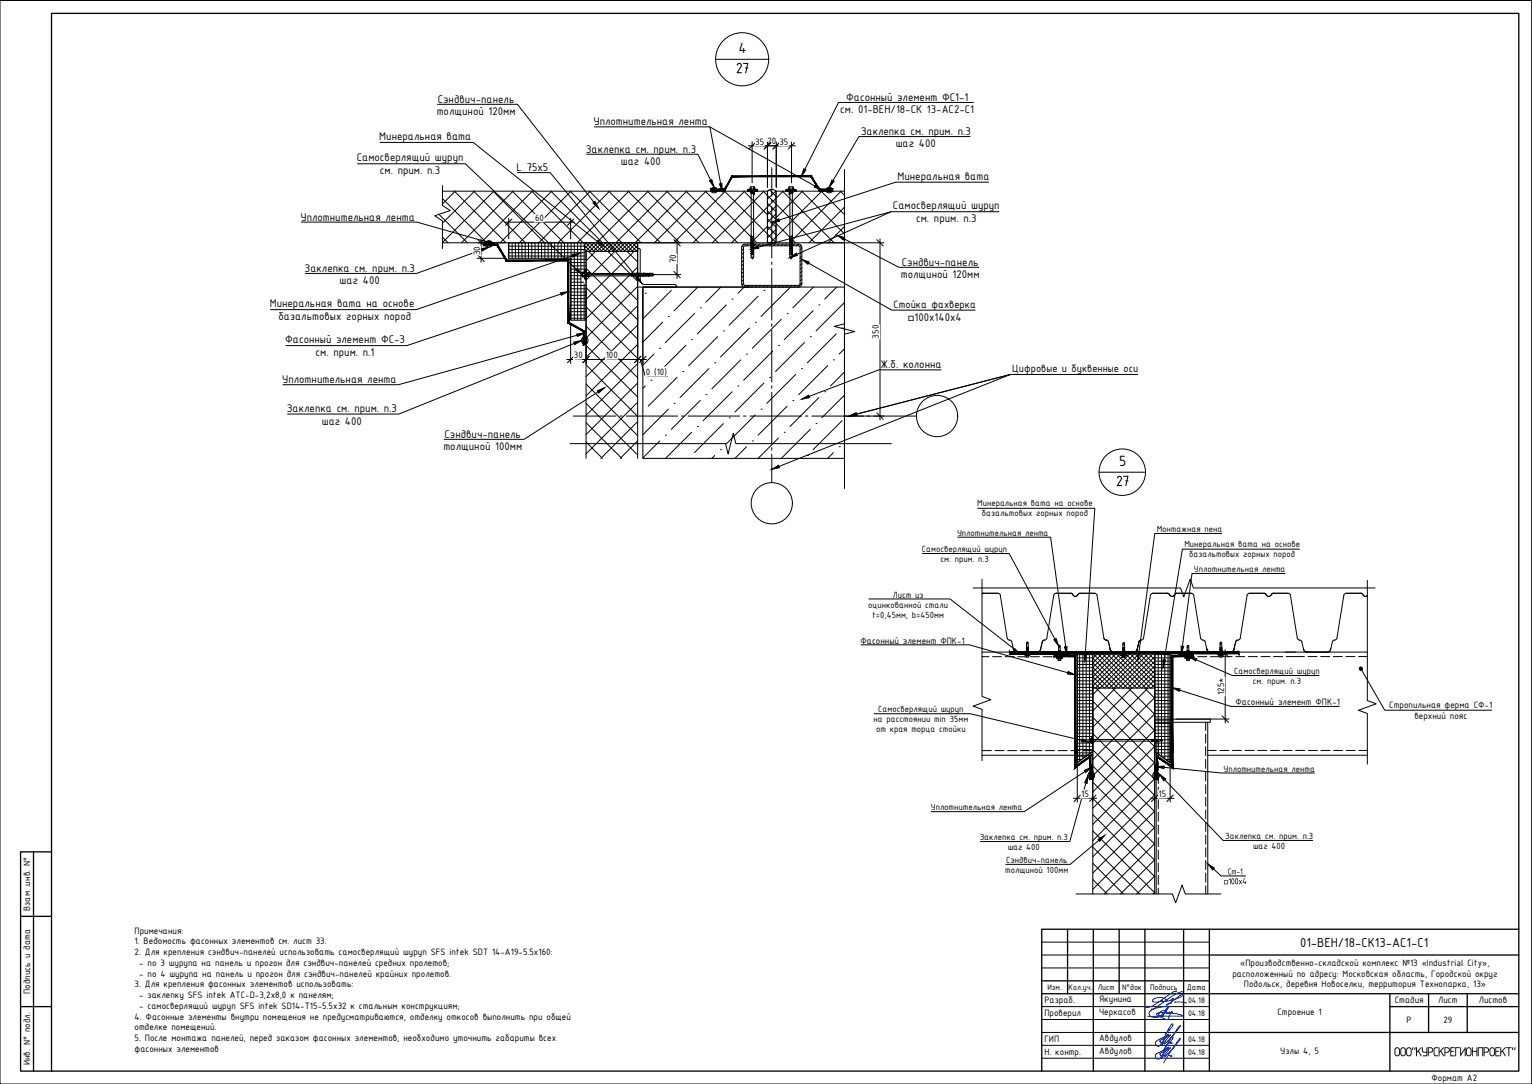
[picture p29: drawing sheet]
<svg xmlns="http://www.w3.org/2000/svg" width="594mm" height="420mm" viewBox="0 0 594 420" stroke-linecap="round" stroke-linejoin="round" font-family="sans-serif">
<defs><g id="words">
<g font-size="6.2">
<text x="286.4" y="20.7">4</text>
<text x="285.3" y="28.4">27</text>
<text x="434" y="180.7">5</text>
<text x="432.7" y="188.4">27</text>
</g>
<g font-size="5.4">
<text x="504.1" y="366.9">01-ВЕН/18-СК13-АС1-С1</text>
<text x="540.4" y="409.4">ООО&quot;КУРСКРЕГИОНПРОЕКТ&quot;</text>
</g>
<g font-size="4.7">
<text x="169.8" y="39.8">Сэндвич-панель</text>
<text x="328.1" y="39.1">Фасонный элемент ФС1-1</text>
<text x="169.3" y="44.6">толщиной 120мм</text>
<text x="325.9" y="43.9">см. 01-ВЕН/18-СК 13-АС2-С1</text>
<text x="230.1" y="48.6">Уплотнительная лента</text>
<text x="333.8" y="52.3">Заклепка см. прим. п.3</text>
<text x="147.1" y="54.3">Минеральная вата</text>
<text x="227.2" y="59.2">Заклепка см. прим. п.3</text>
<text x="347.3" y="57.1">шаг 400</text>
<text x="138.3" y="62.6">Самосверлящий шуруп</text>
<text x="240.7" y="64">шаг 400</text>
<text x="147.3" y="67.4">см. прим. п.3</text>
<text x="200.3" y="66.3">L 75х5</text>
<text x="348" y="69.7">Минеральная вата</text>
<text x="346.3" y="81.2">Самосверлящий шуруп</text>
<text x="116.5" y="85.5">Уплотнительная лента</text>
<text x="355.3" y="86">см. прим. п.3</text>
<text x="118.1" y="105.4">Заклепка см. прим. п.3</text>
<text x="349.3" y="107.8">толщиной 120мм</text>
<text x="349.7" y="103">Сэндвич-панель</text>
<text x="131.7" y="110.2">шаг 400</text>
<text x="104.6" y="119.1">Минеральная вата на основе</text>
<text x="108" y="123.9">базальтовых горных пород</text>
<text x="110.6" y="133.1">Фасонный элемент ФС-3</text>
<text x="122.4" y="137.9">см. прим. п.1</text>
<text x="341.5" y="142.8">Ж.б. колонна</text>
<text x="109.4" y="148.5">Уплотнительная лента</text>
<text x="111.2" y="159.9">Заклепка см. прим. п.3</text>
<text x="124.8" y="164.7">шаг 400</text>
<text x="172.4" y="169.7">Сэндвич-панель</text>
<text x="171.9" y="174.5">толщиной 100мм</text>
</g>
<g font-size="4.5">
<text x="346.5" y="119.5">Стойка фахверка</text>
<text x="352.1" y="124.4">□100х140х4</text>
<text x="392.6" y="144.1">Цифровые и буквенные оси</text>
</g>
<g font-size="3.9">
<text x="292.9" y="56.1">35</text>
<text x="297.6" y="55.8">20</text>
<text x="302.2" y="56.1">35</text>
<text x="207.5" y="85.7">60</text>
<text x="186.1" y="98.9" transform="rotate(-90 186.1 98.9)">30</text>
<text x="262.1" y="102" transform="rotate(-90 262.1 102)">70</text>
<text x="340.8" y="131.2" transform="rotate(-90 340.8 131.2)">350</text>
<text x="222.5" y="138.9">30</text>
<text x="234.9" y="138.9">100</text>
<text x="250.4" y="145.2">0 (10)</text>
<text x="333.7" y="249.4">Фасонный элемент ФПК-1</text>
<text x="474.7" y="269.4" transform="rotate(-90 474.7 269.4)">125*</text>
<text x="479.1" y="273.3">Фасонный элемент ФПК-1</text>
<text x="538.7" y="274.5">Стропильная ферма СФ-1</text>
<text x="548.5" y="278.7">верхний пояс</text>
<text x="419.2" y="309">15</text>
<text x="449.2" y="309">15</text>
<text x="11.7" y="353.1" transform="rotate(-90 11.7 353.1)">Взам .инв. N°</text>
<text x="52.2" y="361.9">Примечания:</text>
<text x="52.2" y="366.1">1. Ведомость фасонных элементов см. лист 33.</text>
<text x="52.2" y="370.2">2. Для крепления сэндвич-панелей использовать самосверлящий шуруп SFS intek SDT 14-A19-5.5x160:</text>
<text x="54" y="374.4">- по 3 шурупа на панель и прогон для сэндвич-панелей средних пролетов;</text>
<text x="480.9" y="374.4">«Производственно-складской комплекс №13 «Industrial City»,</text>
<text x="52.2" y="382.7">3. Для крепления фасонных элементов использовать:</text>
<text x="54" y="378.6">- по 4 шурупа на панель и прогон для сэндвич-панелей крайних пролетов.</text>
<text x="477.9" y="378.5">расположенный по адресу: Московская область, Городской округ</text>
<text x="482.4" y="382.7">Подольск, деревня Новоселки, территория Технопарка, 13»</text>
<text x="11.7" y="385.2" transform="rotate(-90 11.7 385.2)">Подпись и дата</text>
<text x="54" y="386.9">- заклепку SFS intek ATC-D-3,2x8,0 к панелям;</text>
<text x="405" y="388.9">Разраб.</text>
<text x="426.2" y="388.5">Якунина</text>
<text x="540.9" y="388.9">Стадия</text>
<text x="557.7" y="388.9">Лист</text>
<text x="573.5" y="388.9">Листов</text>
<text x="52.2" y="395.2">4. Фасонные элементы внутри помещения не предусматриваются, отделку откосов выполнить при общей</text>
<text x="54" y="391.1">- самосверлящий шуруп SFS intek SD14-T15-5.5x32 к стальным конструкциям;</text>
<text x="405" y="393.9">Проверил</text>
<text x="426.2" y="393.6">Черкасов</text>
<text x="495.3" y="393.6">Строение 1</text>
<text x="52.2" y="399.4">отделке помещений.</text>
<text x="545.5" y="396.4">Р</text>
<text x="559.7" y="396.6">29</text>
<text x="52.2" y="403.6">5. После монтажа панелей, перед заказом фасонных элементов, необходимо уточнить габариты всех</text>
<text x="52.2" y="407.7">фасонных элементов</text>
<text x="405" y="403.9">ГИП</text>
<text x="426.2" y="403.5">Авдулов</text>
<text x="11.7" y="412.9" transform="rotate(-90 11.7 412.9)">Инв. N° подл.</text>
<text x="405" y="408.9">Н. контр.</text>
<text x="426.2" y="408.5">Авдулов</text>
<text x="496.5" y="408.7">Узлы 4, 5</text>
<text x="555.1" y="418.9">Формат А2</text>
</g>
<g font-size="3.7">
<text x="378.9" y="196.3">Минеральная вата на основе</text>
<text x="380.8" y="200.1">базальтовых горных пород</text>
<text x="371.1" y="207.8">Уплотнительная лента</text>
<text x="448.6" y="206.3">Монтажная пена</text>
<text x="357.5" y="213.8">Самосверлящий шуруп</text>
<text x="459.3" y="212.1">Минеральная вата на основе</text>
<text x="461.1" y="216">базальтовых горных пород</text>
<text x="364.7" y="217.7">см. прим. п.3</text>
<text x="463" y="221.8">Уплотнительная лента</text>
<text x="346.2" y="231.7">Лист из</text>
<text x="336.7" y="235.7">оцинкованной стали</text>
<text x="338.2" y="239.7">t=0,45мм, b=450мм</text>
<text x="478.6" y="261.1">Самосверлящий шуруп</text>
<text x="485.8" y="265">см. прим. п.3</text>
<text x="340.6" y="275.9">Самосверлящий шуруп</text>
<text x="338.8" y="279.8">на расстоянии min 35мм</text>
<text x="339.7" y="283.6">от края торца стойки</text>
<text x="474.4" y="299.1">Уплотнительная лента</text>
<text x="360.9" y="314.1">Уплотнительная лента</text>
<text x="379.9" y="325.7">Заклепка см. прим. п.3</text>
<text x="390.8" y="329.5">шаг 400</text>
<text x="475.1" y="325.3">Заклепка см. прим. п.3</text>
<text x="485.9" y="329.1">шаг 400</text>
<text x="390.1" y="334.5">Сэндвич-панель</text>
<text x="389.8" y="338.4">толщиной 100мм</text>
</g>
<g font-size="3.6">
<text x="476" y="338.9">Ст-1</text>
<text x="474.4" y="342.8">□100х4</text>
</g>
<g font-size="3.4">
<text x="406.2" y="383.8">Изм.</text>
<text x="414.4" y="383.8">Кол.уч.</text>
<text x="425.7" y="383.8">Лист</text>
<text x="435.1" y="383.8">N°док</text>
<text x="446" y="383.8">Подпись</text>
<text x="460.2" y="383.8">Дата</text>
<text x="460.7" y="388.9">04.18</text>
<text x="460.7" y="393.9">04.18</text>
<text x="460.7" y="403.9">04.18</text>
<text x="460.7" y="408.9">04.18</text>
</g>
</g></defs>
<!-- layer: 0 -->
<g fill="none" stroke="#000" stroke-width=".51">
<path d="M20 5.2h569v410h-569zM13 330.2v85M20 330.2h-12v85h12M8 355.2h12M414 360.2v25M424 360.2v55M434 360.2v25M444 360.2v55M459 360.2v55M469 360.2v55M469 370.2h120M589 360.2h-185v55"/>
<path d="M8 390.2h12M404 380.2h65M404 385.2h185M539 385.2v30M539 390.2h50M554 385.2v15M569 385.2v15M469 400.2h120"/>
</g>
<g fill="none" stroke="#000" stroke-width=".39">
<path d="M0 .2h594v420h-594zM292.9 55.3l-2.5 2.5M298.9 55.3l-2.5 2.5M302.3 55.3l-2.6 2.5M308.2 55.3l-2.5 2.5M275.9 73a1.41 1.41 0 0 1 2 0zM275.9 74.3h2a1.41 1.41 0 0 1-2 0zM276.4 73v1.3M277.5 73v1.3M289.9 74h1.4v-.3v.3h-1.4l1.4-.3zM289.9 73.7v.3l1.4-.3h-1.4h1.4l-1.4 .3zM290.9 73.3h1.8"/>
<path d="M290.9 73.3h-.7v.4h3.1v-.4h-.6M290.9 73.3l.1-.9h1.6l.1 .9M291 74.7l1.5 .5zM291 74.7l1.5 .5M291.1 74.4l1.4 .5M291.1 74l1.4 .6M291.1 74l1.4 .6zM291.3 74h-1.4v-.3h3.9v.3h-1.6M291.3 72.4v.9M291.3 73.7v24.5M291.8 74.6l-.7-.2 1.4 .5-.1-.1M292.2 72.4v.9"/>
<path d="M292.2 73.7v.3h1.6l-1.5-.3 1.5 .3h-1.6zM292.2 73.7l1.6 .3-1.6-.3h1.2l.4 .3-.4-.3zM292.2 73.7v25M293.3 73.7l.5 .3v-.3v.3l-.5-.3h.5zM297.6 74.1l.9-.5 1-.2 1.4 .7v20h-3.3v-20v20h3.3M304.8 74l1.5-.3-1.5 .3h1.5v-.3v.3zM304.8 74l.4-.3h1.1l-1.5 .3 1.5-.3h-1.1zM304.8 73.7h.4l-.4 .3v-.3v.3l.4-.3zM305.9 73.3h1.8M305.9 73.3h-.7v.4h3.1v-.4h-.6M305.9 73.3l.1-.9h1.5l.2 .9M306 75.2l1.5-.5z"/>
<path d="M306 74.6l1.5-.6zM306.3 74h-1.5v-.3h3.9v.3h-1.4M306.3 72.4v.9M306.3 73.7v25M306.7 74.6l.8-.2-1.5 .5 .1-.1M307.3 72.4v.9M307.3 73.7l1.4 .3h-1.4v-.3v.3h1.4zM307.3 73.7h1.4h-1.4l1.4 .3v-.3v.3zM307.3 73.7v24.5M307.5 74.4l-1.5 .5M307.5 74l-1.5 .6M307.5 74.7l-1.5 .5"/>
<path d="M320.5 73a1.41 1.41 0 0 1 2.1 0zM320.5 74.3h2.1a1.41 1.41 0 0 1-2.1 0zM321 73v1.3M322.1 73v1.3M185.3 98.9l2.5 2.5M185.3 92.9l2.5 2.5M188.4 95.3h2.4a1.64 1.64 0 0 1-2.4 0zM188.4 93.8a1.64 1.64 0 0 1 2.4 0zM188.9 93.8v1.5M190.2 93.8v1.5M197.2 94.1v6h24.1v24h6v-26M198.5 84.9l-2.5 2.5"/>
<path d="M222.5 84.9l-2.5 2.5M247.3 94.1v3.4h-20h20v-3.4h-20l-.6 .9-.1 1 .7 1.4M261.3 92.9l2.5 2.5M291.2 94.5l1.1 .4-1-.3M291.2 91.5l1.1 .4M291.2 91.5l1.1 .4zM291.2 93l1.1 .4M291.2 93.7l1.1 .5M291.2 93.7l1.1 .5zM291.2 92.2l1.1 .4M291.2 95.2l1.1 .5zM291.2 95.2l1.1 .5"/>
<path d="M291.2 96l1.1 .4M291.2 96.7l1.1 .4zM291.2 96.7l1.1 .4M291.2 97.5l1.1 .4M291.2 97.5l1.1 .4zM291.2 98.2l1.1 .5M291.3 94.6h.1M291.3 92.2h.1M291.2 98.2l.1 .1M291.2 98.2h.1M291.3 98.3v1.5l.5 .5 .5-.5-.1-1.1M291.3 93l.9 .3"/>
<path d="M291.3 93l.5 .1zM291.3 94.5l.5 .1zM291.3 96l.9 .4M291.3 96l.5 .1zM291.3 98.3l.9 .4M291.3 98.2l.9 .5M291.3 92.2l1 .4zM291.3 98.3l.5 1.9M291.8 93.1l.4 .2zM291.8 94.6l.4 .2zM291.8 96.1l.4 .2zM292.2 94.8h.1"/>
<path d="M292.3 96.4h.1M306.2 95.6l1.1-.4zM306.2 97.1l1.1-.4zM306.2 97.9l1.1-.4zM306.3 91.8l1-.3zM306.3 94.1l1-.4zM306.3 92.6l.9-.4zM306.3 94.8h.1M306.2 96.4h.1M306.3 93.3l.4-.2zM306.3 96.3l.4-.2zM306.3 94.8l.4-.2z"/>
<path d="M306.7 93.1l.6-.1zM306.7 94.6l.6-.1zM306.7 96.1l.6-.1zM307.2 98.3l-.5 1.9M307.3 93l-1 .3M307.3 96l-1 .4M307.3 98.3l-1 .4M307.3 98.2l-1 .5M307.3 94.6h.1M307.3 92.2h.1M307.3 98.2h.1M307.3 98.3v1.5l-.5 .5-.5-.5v-1.1"/>
<path d="M307.3 94.5l-1.1 .4 1.1-.3M307.3 91.5l-1.1 .4M307.3 93l-1.1 .4M307.3 93.7l-1.1 .5M307.3 92.2l-1.1 .4M307.3 95.2l-1.1 .5M307.3 96l-1.1 .4M307.3 96.7l-1.1 .4M307.3 97.5l-1.1 .4M307.3 98.2l-1.1 .5M307.3 98.2v.1M340 92.9l2.5 2.5"/>
<path d="M225.7 106h.9M225.7 106.9h.9M226.6 105.5v1.8M226.6 105.5l.1-.6h.3v3.1h-.3l-.1-.7M226.6 105.5l-.9 .2v1.5l.9 .1M227 106.9l.3 1.5v-1.5h-.3h.3v1.5zM227 106.9v1.5v-1.5l.3 1.5h-.3h.3zM227 104.5v.4l.3-.4h-.3h.3l-.3 .4zM227 106h25M227 106.9h24.5M227.3 106v-1.5h-.3v3.9h.3v-1.5M227.3 104.5l-.3 1.5 .3-1.5v1.5h-.3h.3z"/>
<path d="M227.3 104.5l-.3 .4v1.1l.3-1.5-.3 1.5v-1.1zM227.8 105.8l-.5 1.4zM227.9 105.7l-.6 1.5M228.1 105.8l.1-.1-.5 1.5 .2-.8M228.2 105.7l-.5 1.5M228.4 105.8l.2-.1-.6 1.5zM228.6 105.7l-.6 1.5M245.1 106l-.3 1zM245.2 105.9l-.4 1.1M245.9 106l-.3 1zM246 105.9l-.4 1.1M246.4 106.4l-.1 .5z"/>
<path d="M246.6 106l-.2 .4zM246.6 106l-.3 .9M246.7 105.9l-.4 1.1M247.4 106l-.4 1zM247.5 105.9l-.5 1.1M247.9 106.9h.1M247.9 106.9l.3-1-.4 1.1M247.9 106.4l-.1 .5zM248.1 106l-.2 .4zM248.1 106h.1M249 105.9l-.5 1.1zM249 105.9l-.5 1.1"/>
<path d="M249.4 106.5l-.1 .4zM249.6 106l-.1 .4zM249.7 105.9h.1M249.7 105.9l-.4 1.1M249.7 106l-.4 .9M250.4 106l-.4 1zM250.4 105.9l-.4 1.1M251.1 106l-.3 1zM251.2 105.9l-.4 1.1M251.5 106.9v.1M251.7 106.9l-.2 .1M252 105.9l-.5 1.1"/>
<path d="M252 106l-.3 .9M252 106l1.1-.1 .5 .5-.5 .6h-1.5M252 106l-.5 .9M253.6 106.4l-1.9 .5M261.3 105.2l2.5 2.5M222.5 138.1l-2.5 2.5M226 132.6h1.5M226 131.3h1.5M226 130.8v2.4a1.64 1.64 0 0 1 0-2.4zM227.5 130.8a1.64 1.64 0 0 1 0 2.4zM228.5 138.1l-2.5 2.5M248.5 138.1l-2.5 2.5"/>
<path d="M250.5 138.1l-2.5 2.5M340 160l2.5 2.5M380.8 230.1l6.1-.1 .9 .4 2.8 17M415.8 230.3l.4 .5M415.9 230.3l-.7-.4-5.6 .1-.9 .4-2.8 17M416.2 230.8l.8 .4 .8-.4M418.1 230.3l-.3 .5M418.2 230.3l.6-.4 5.6 .1 .9 .4 2.8 17M484.6 230h5.6M484.6 229.9l-.7 .3-.3 .5-2.7 16.7M490.2 229.9l.5 .2a1.36 1.36 0 0 0 1.3 1.1 1.36 1.36 0 0 0 1.3-1.1l6.1-.1 .9 .4 2.8 17M530.2 230.9a1.26 1.26 0 0 1-2-.8l-6.1-.1-.9 .4-2.8 17"/>
<path d="M390.6 247.3l.3 .6 .7 .2M391.6 248.1l.7 .6 .7 3.2M392.9 251.4l.1 .5M393.1 251.9l.7 .8 4.5 .1h4l.8-.3 .4-.6M398.1 253.1l.6-.1v.3h-.6zM403.6 251.4l-.1 .5M404.9 248.1l-.7 .6-.7 3.2M406 247.3l-.3 .6-.8 .2M410.5 254.4l.6-.1v.3h-.6zM411.9 253.4h2.4v.6h-2.4zM417.7 252.8v42.8l6.1-4.3v-25.4M417.7 253.3h6.1v38l-6.1 4.3z"/>
<path d="M428.1 247.3l.3 .6 .7 .2M429.1 248.1l.7 .6 .8 3.2M430.4 251.4l.2 .5M430.6 251.9l.4 .6 .7 .2M431.7 252.8h.1M431.7 252.8h8.1M435.4 253.3l.7-.1v.4h-.7zM441 251.9l-.5 .6-.7 .2M441.1 251.4l-.2 .5M442.4 248.1l-.7 .6-.8 3.2M442.6 248.1h-.2M443.4 247.4l2.8-17 .9-.4 6.1 .1a1.36 1.36 0 0 0 1.3 1.1 1.36 1.36 0 0 0 1.3-1.1l6.1-.1 .9 .4 2.8 17"/>
<path d="M443.5 247.3l-.9 .8M447.8 253.3h5.9v42.3l-5.9-4.3zM447.8 252.8v13.9M453.7 252.8v42.8l-5.9-4.3v-25.4M457.2 253.4h2.4v.7h-2.4zM460.4 254.4l.6-.1v.3h-.6zM465.6 247.3l.3 .6 .7 .2M466.7 248.1l.6 .6M467.3 248.8l.7 3.1M467.9 251.4l.1 .5M468.1 251.9l.7 .8 4.4 .1h4.1l.7-.3 .5-.6M473.1 253.1l.7-.1v.3h-.7z"/>
<path d="M473.9 252.1l2.5 2.5M478.6 251.4l-.1 .5M479.9 248.1l-.7 .6-.7 3.2M480.9 247.3l-.3 .6-.7 .2M503.1 247.3l.3 .6 .7 .2M504.1 248.1l.7 .6 .7 3.2M505.4 251.4l.1 .5M505.6 251.9l.4 .6 .7 .2 8.1 .1M515.9 251.9l-.4 .6-.7 .2M516.1 251.4l-.1 .5M517.4 248.1l-.7 .6-.7 3.2M518.5 247.3l-.3 .6-.8 .2"/>
<path d="M473.9 277.5l2.5 2.5M422.4 300h1.5M422.4 299.4v2.4a1.64 1.64 0 0 1 0-2.4zM423 296.4h.7v2.5h-.7zM423.8 286.6h22.7l.1 .7h-22.8zM424 299.4a1.64 1.64 0 0 1 0 2.4zM447.5 299.4v2.4a1.64 1.64 0 0 1 0-2.4zM447.8 296.5h.6v2.4h-.6zM449.1 299.4a1.64 1.64 0 0 1 0 2.4zM419 308.2l-2.5 2.5M422.4 301.2h1.5M425 308.2l-2.5 2.5"/>
<path d="M447.5 301.3h1.6M447.5 300h1.6M449 308.2l-2.5 2.5M455 308.2l-2.5 2.5M404 365.2h65M404 370.2h65M404 375.2h65M404 395.2h65M404 390.2h65M404 400.2h65M404 405.2h65M404 410.2h65"/>
</g>
<g fill="none" stroke="#041e9f" stroke-width=".39">
<path d="M452.6 387.6l-1.5 .7-.6-.2 .3-.4-.5 .4-1.7 .3h-1.2l-.5-.4 .7-.9 1.7-.4 2.2 .3 .5 .3 .3 .7 1-.1 1.7-.8h-.3l-.5 .5 .8-.1 2.3-.8 1.2-.7 .4-.6-1.1 .3-5.4 3.9a1.64 1.64 0 0 1 1.9-.8M452.8 390.4l-2.4 3.1-1.1 .7-1.3 .2-1.4-.3-.7-.4-.3-.9 .7-1.2 1.9-.8 2.9-.6 2.1 .2-2.5 3.4-1-.1-.3-.7a2.48 2.48 0 0 1 2.7-1.2v.4a.75 .75 0 0 0 .7 .6 .75 .75 0 0 0 .7-.6l.3 .5h.6l.2-.3-.1-.4-1.8 3.3-3.5-1.5-.7-.5 .1-.4a4.8 4.8 0 0 1 3.4-.4l4.6 .5 2.2 .8-13.7 .2M455.7 388.4l-.2 .1 2.6-.1 2.1 .3M455.9 384.5l.3-.3-1.7 .5-7.7 5.3-1.7 .5-.9-.1-.4-.4 .5 .2M458.6 384.5l-1.3 .1-1.6 .8-8.3 5.6-.7 .1M451.8 405.8l2.8-2.9 .3-1-.8 .3-.9 1.6-2.7 5.6-.8 1h-1.1l-.5-.8 .2-1 4.9-2.8-1.1 1.3-1.5 3-.9-1.7 4.2-2.3-1.7 2-.8 1.4 .5-.1 3-3 2.8-3.9-.8 .7-2.1 3-3.6 5.8M451.8 400.9l2.8-3 .2-1-.7 .3-.9 1.6-2.8 5.7-.8 .9h-1l-.5-.8 .2-1 5-2.8-1.4 1.6-1.3 2.8-.9-1.7 4.2-2.4-1.9 2.2-.6 1.1 .1 .2 .3-.1 3.1-3.1 2.8-3.8-.8 .6-2.1 3-3.6 5.8"/>
<circle cx="454" cy="409.2" r=".05"/>
<circle cx="454" cy="404.2" r=".05"/>
</g>
<!-- layer: NADPISI -->
<g fill="none" stroke="#000" stroke-width=".39">
<path d="M277.5 23h20.6M377.5 39.7h-52.3l-13.1 26M147.4 55.2h36.1l48.1 38.4M169.6 40.4h31l29.7 38M227.5 59.8h43.1l5 10.1M230.5 49.2h44.8l40.7 22.9M275.3 49.2l4.2 22M376.2 52.9h-43.1l-10.1 17.1M138.6 63.5h41.8l43.1 40.9M200.6 66.9h12.7l33.6 40.5M383.4 70.6h-36.1l-45.2 14.7M116.8 86.1h44.8l27.6 7.8"/>
<path d="M186.7 96.9l-25.1 9.1h-43.2M222 99.2l-60.6 20.8h-56.5M327.3 92.6l21.3 11h31M345.6 82.1l-36.6 16.5M387.3 82.1h-41.7l-51.5 13.7M217.5 114l-59.7 20h-46.9M313.5 102l32.3 18.2h32.4M222.7 133.1l-68 27.4h-43.2M223.8 129.9l-69.3 19.2h-44.8M231.9 151.9l-28.7 18.4h-31M364.9 143.4h-24.1l-27.1 10.2M391.9 145.1l-59.8 15.4"/>
<path d="M441.2 145.1h-49.3l-89.9 35.7M379.1 197h45.4l-3.6 56.2M426.2 183h18M357.7 214.5h33.7l17.7 33.2M371.3 208.2h36.1l5.9 42.5M473.8 206.8h-26l-6.1 45.9M503.9 212.9h-45.4l-7 42.9M498.3 222.3h-36.1l-3.7 28.2M333.9 249.9h42l38.1 10.9M463.8 255.7l14.1 6.1h33.6M527.9 259.6l9.1 15.7h41.5M339 276.6h37.2l43.3 10.4"/>
<path d="M457.4 267.5l19.9 6.3h42M420.8 299l-23.6 15.6h-36.1M451.4 297.4l22.3 2.2h36M421.1 303.5l-6.3 22.7h-34.7M451.7 302.3l22.6 23.5h34.7M426.1 325.7l-11.1 9.3h-25M470.6 336.8l2.9 2.7h9.6"/>
<circle cx="287.8" cy="23" r="10.3"/>
<circle cx="435.2" cy="183" r="9"/>
</g>
<!-- layer: METAL -->
<g fill="none" stroke="#000" stroke-width=".39">
<path d="M287.6 99.8h.7M287.9 95.2l1-.6h20.7l.8 .3 .5 1v14l-.2 .8-1.1 .6h-20.7l-.7-.3-.6-1.1v-14zM288.3 99.4l-.7 .7M288.3 97.9l-.7 .7M288.3 96.4l-.7 .7M288.5 94.7l-.8 .8M290.1 94.6l-.7 .7M291.6 94.6l-.7 .7M293.1 94.6l-.7 .7M294.6 94.6l-.7 .7M296.1 94.6l-.7 .7M297.6 94.6l-.7 .7"/>
<path d="M299.1 94.6l-.7 .7M300.6 94.6l-.7 .7M302.1 94.6l-.7 .7M303.6 94.6l-.7 .7M305.1 94.6l-.7 .7M306.6 94.6l-.7 .7M308.1 94.6l-.7 .7M309.6 94.6l-.7 .7M310.3 95.9v14M310.3 95.9l-.2-.4-.5-.2h-20.9l-.4 .6v14M310.6 95.1l-.5 .4M310.9 99.2l-.6 .7"/>
<path d="M310.9 97.7l-.6 .7M310.9 96.2l-.6 .7M288.3 109.9l.6 .7h20.7l.5-.2 .2-.5M288.3 109.9l-.6 .6M288.3 108.4l-.7 .7M288.3 106.9l-.7 .7M288.3 105.4l-.7 .7M288.3 103.9l-.7 .7M288.3 102.4l-.7 .7M288.3 100.9l-.7 .7M289.1 110.6l-.6 .6M290.6 110.6l-.7 .7"/>
<path d="M292.1 110.6l-.7 .7M293.6 110.6l-.7 .7M295.1 110.6l-.7 .7M296.5 110.6l-.6 .7M298 110.6l-.6 .7M299.6 110.6l-.7 .7M301 110.6l-.6 .7M302.5 110.6l-.6 .7M304 110.6l-.6 .7M305.5 110.6l-.6 .7M307 110.6l-.6 .7M308.5 110.6l-.7 .7"/>
<path d="M310.9 109.7l-1.5 1.6M310.9 108.2l-.6 .7M310.9 106.7l-.6 .7M310.9 105.2l-.6 .7M310.9 103.7l-.6 .7M310.9 102.2l-.6 .7M310.9 100.7l-.6 .7"/>
</g>
<!-- layer: PANEL -->
<path d="M171.6 74.1h126v20h-126M327.5 74.1h-26.6v20h26.6M227.3 177.7v-80.2h20v80.2" fill="none" stroke="#000" stroke-width=".39"/>
<!-- layer: SHTRIX -->
<g fill="none" stroke="#000" stroke-width=".39">
<path d="M171.6 76.9l17.1 17.2M176.2 74.1l20 20M176.5 74.1l-4.9 5M183.7 74.1l20 20v6M184 74.1l-12.4 12.4M191.2 74.1l20 20M191.5 74.1l-19.9 19.9M198.7 74.1l20 20M199 74.1l-20 20M206.2 74.1l19.9 20M206.4 74.1l-20 20M213.6 74.1l20 20"/>
<path d="M213.9 74.1l-20 20M221.1 74.1l20 20M221.4 74.1l-20 20M228.6 74.1l20 20M228.9 74.1l-20 20M236.1 74.1l20 20M236.4 74.1l-20 20v6M243.6 74.1l20 20M243.9 74.1l-20 20M251.1 74.1l20 20M251.4 74.1l-20 20M258.5 74.1l20 20"/>
<path d="M258.8 74.1l-20 20M266 74.1l20 20M266.3 74.1l-20 20M273.5 74.1l20 20M273.8 74.1l-20 20M279 73.6h2.1v.5h-2.1zM279.1 73.6l-.1 .1M279.2 73.6l.5 .5 .5-.5M279.4 73.6l-.4 .4M279.5 73.6l.6 .5 .5-.5M279.8 73.6l-.5 .5-.3-.3M279.9 73.6l.6 .5 .5-.5"/>
<path d="M280.3 73.6l.5 .5 .3-.2M280.7 73.6l.4 .4M281 74.1l20 20M281.3 74.1l-20 20M288.5 74.1l9.1 9.1 3.3-3.3M288.8 74.1l-20 20M296 74.1l20 20M296.2 74.1l-20 20M297.6 78.7l3.3 3.4M298.1 73.7l-.5 .6M298.4 73.6l2.5 2.5M300.8 74l-3.2 3.3"/>
<path d="M303.4 74.1l20 20M303.7 74.1l-20 20M310.9 74.1l16.6 16.6M311.2 74.1l-10.3 10.3M317.6 73.6h2.1v.5h-2.1zM317.7 73.6l-.1 .1M317.8 73.6l.5 .5M318.1 73.6l-.5 .5M318.2 73.6l.5 .5 .6-.5M318.4 74.1l9.1 9.1M318.5 73.6l-.5 .5-.4-.3M318.6 73.6l.5 .5 .5-.5"/>
<path d="M318.7 74.1l-20 20M318.9 73.6l-.5 .5M319 73.6l.5 .5 .2-.1M319.4 73.6l.3 .3M325.9 74.1l1.6 1.6M326.2 74.1l-20 20M170.2 83.1l11.1 11M171.6 91.9l2.2 2.2M197.2 94.1l30 .1 3.3 3.3M197.2 95.4h29.3M197.2 96.7h29.3M197.2 98h29.9"/>
<path d="M197.2 99.2h30.1M197.3 94.1v6M198.6 94.1v6M199.9 94.1v6M201.1 94.1v6M202.4 94.1v6M204.9 94.1v6M206.2 94.1v6M207.5 94.1v6M208.7 94.1v6M210 94.1v6M211.3 94.1v6"/>
<path d="M212.6 94.1v6M213.8 94.1v6M215.1 94.1v6M217.6 94.1v6M218.9 94.1v6M220.2 94.1v6M221.4 94.1v30M222.7 94.1v30M224 94.1v30M225.3 94.1v30M226.5 94.1v1.4M226.5 96.8v9.4"/>
<path d="M226.7 95.1l2.3 2.4M226.8 96.8l.7 .7M227.4 94.1l-.5 .5M228.2 97.5l19.1 19M228.6 94.1l3.4 3.4M228.9 94.1l-2.2 2.2M230.1 94.1l3.4 3.4M230.4 94.1l-3.2 3.2M230.9 97.5l-3.6 3.6M231.6 94.1l3.4 3.4M231.9 94.1l-3.4 3.4M233.1 94.1l3.4 3.4"/>
<path d="M233.4 94.1l-3.4 3.4M234.6 94.1l3.4 3.4M234.9 94.1l-3.4 3.4M235.7 97.5l11.6 11.5M236.1 94.1l3.4 3.4M236.4 94.1l-3.4 3.4M237.6 94.1l3.4 3.4M237.9 94.1l-3.4 3.4M238.4 97.5l-11.1 11.1M239.1 94.1l3.4 3.4M239.4 94.1l-3.4 3.4M240.6 94.1l3.4 3.4"/>
<path d="M240.9 94.1l-3.4 3.4M242.1 94.1l3.3 3.4M242.4 94.1l-3.4 3.4M243.2 97.5l4.1 4M243.6 94.1l3.4 3.4M243.9 94.1l-3.4 3.4M245.1 94.1l2.2 2.2M245.3 94.1l-3.3 3.4M245.9 97.5l-18.6 18.6M246.6 94.1l.7 .7M246.8 94.1l-3.3 3.4M247.3 96.7l-.8 .8"/>
<path d="M247.3 95.2l-2.3 2.3M297.6 93.7l.4 .4M297.6 84.7l3.3 3.4M297.6 81.7l3.3 3.4M300.9 86.6l7.6 7.5M300.9 91.1l-3.3-3.4-6.4 6.4M300.9 88.9l-3.3 3.3M300.9 85.9l-3.3 3.3M300.9 82.9l-3.3 3.3M327.5 87.8l-6.4 6.3M327.5 80.3l-13.8 13.8M221.3 100.5h6"/>
<path d="M221.3 101.8h6M221.3 103h6M221.3 104.3h6M221.3 105.6h6M221.3 106.8h5.1M221.3 108.1h4M221.3 109.4h5.1M221.3 110.7h6M221.3 111.9h6M221.3 113.2h6M221.3 114.5h6M221.3 115.7h6"/>
<path d="M221.3 117h6M221.3 118.3h6M221.3 119.5h6M226.5 110v14.1M227.3 118.9l20 20M227.3 111.5l20 19.9M227.3 104l20 20M247.3 103.5l-20 20M247.3 111l-20 20M247.3 118.5l-20 20M221.3 120.8h6M221.3 122.1h6"/>
<path d="M221.3 123.4h6M227.3 133.9l20 20M227.3 126.4l20 20M247.3 126l-20 20M247.3 133.5l-20 20M227.3 156.4l20 20M227.3 148.9l20 20M227.3 141.4l20 20M247.3 140.9l-20 20.1M247.3 148.4l-20 20M247.3 155.9l-20 20M227.3 171.3l6.3 6.4"/>
<path d="M227.3 163.8l13.8 13.9M247.3 163.4l-14.3 14.3M247.3 170.9l-6.8 6.8M411.9 253.8l.3 .2M412 253.4h-.1M412 253.4l.6 .6M412.3 254l.6-.6 .6 .6M412.4 253.4l-.5 .5M412.5 253.4l.6 .6M413.3 253.4l-.6 .6M413.4 253.4l.6 .6M414.3 253.7l-.3 .3"/>
<path d="M414.3 253.5l-.7 .5M414.3 254l-.6-.6-.5 .6M417.7 253.7h6.1M417.7 255h6.1M417.7 256.3h6.1M417.7 257.5h6.1M417.7 258.8h6.1M418.7 253.3v41.6M419.9 253.3v40.7M421.2 253.3v39.8h-3.5M422.5 253.3v38.9M423.7 253.3v38"/>
<path d="M423.8 258.8l5.4-5.5 13.4 13.4M423.8 257l3.6-3.7 13.4 13.4M423.8 255.2l1.8-1.9 13.4 13.4M423.8 253.4l13.4 13.3M423.8 255.1l11.6 11.6M423.8 256.9l9.8 9.8M423.8 258.7l8 8M440 253.3l-13.4 13.4M440 253.3l7.8 7.8M447.1 253.3l-13.3 13.4M447.2 253.3l.6 .6M447.8 253.7h5.9"/>
<path d="M447.8 255h5.9M447.8 256.3h5.9M447.8 257.5h5.9M447.8 258.8h5.9M447.8 255.7l-2.4-2.4-13.4 13.4M447.8 257.5l-4.2-4.2-13.4 13.4M447.8 259.3l-6-6-13.4 13.4M447.8 254.5l-12.2 12.2M447.8 256.3l-10.4 10.4M447.8 258.1l-8.6 8.6M447.8 259.9l-6.8 6.8M447.9 253.3v38"/>
<path d="M449.1 253.3v38.9M450.4 253.3v39.9M451.7 253.3v40.8M452.9 253.3v41.7M457.2 253.6l.8 .5 .6-.7 .7 .7M457.2 253.7l.3 .4M457.7 253.4l-.5 .6M457.8 253.4l.6 .7M458.2 253.4l-.6 .7M458.2 253.4l.6 .7M459.1 253.4l-.6 .7M459.1 253.4l.5 .5-.2 .2"/>
<path d="M459.5 253.4l-.6 .7M417.7 260.1h6.1M417.7 261.3h6.1M417.7 262.6h6.1M417.7 263.9h6.1M417.7 265.2h6.1M417.7 266.4h6.1M417.7 267.7h6.1M417.7 269h6.1M417.7 270.2h6.1M417.7 271.5h6.1M417.7 272.8h6.1"/>
<path d="M417.7 274h6.1M417.7 275.3h6.1M417.7 276.6h6.1M417.7 277.9h6.1M417.7 279.1h6.1M423.8 278l24 24M423.8 271.8l24 23.9M423.8 264.2l10.8-10.9 13.2 13.2M423.8 262.4l9-9.1 13.4 13.4M423.8 260.6l7.2-7.3 13.4 13.4M423.8 260.5l6.2 6.2M423.8 262.3l4.4 4.4"/>
<path d="M423.8 264.1l2.6 2.6M423.8 265.9l.8 .8M425 266.7l22.8 22.8M426.3 266.7l-2.5 2.6M431.3 266.7l16.5 16.5M432.6 266.7l-8.8 8.8M437.6 266.7l10.2 10.2M438.9 266.7l-15.1 15.1M443.8 266.7l4 3.9M445.2 266.7l-21.4 21.4M447.8 276.7l-24 24M447.8 270.4l-24 24"/>
<path d="M447.8 260.1h5.9M447.8 261.3h5.9M447.8 262.6h5.9M447.8 263.9h5.9M447.8 265.2h5.9M447.8 266.4h5.9M447.8 267.7h5.9M447.8 269h5.9M447.8 270.2h5.9M447.8 271.5h5.9M447.8 272.8h5.9M447.8 274h5.9"/>
<path d="M447.8 275.3h5.9M447.8 276.6h5.9M447.8 277.9h5.9M447.8 279.1h5.9M447.8 262.9l-9.6-9.6-13.4 13.4M447.8 264.7l-11.4-11.4-12.6 12.7M447.8 261.7l-5 5M447.8 263.5l-3.2 3.2M447.8 265.3l-1.4 1.4M417.7 280.4h6.1M417.7 281.7h6.1M417.7 282.9h6.1"/>
<path d="M417.7 284.2h6.1M417.7 285.5h6.1M417.7 286.7h6.1M417.7 288h6.1M417.7 289.3h6.1M417.7 290.6h6.1M417.7 291.8h5.3M417.7 294.4h1.8M423 296.6l.7 .6M423 297.1l.7 .5M423 297.5l.7 .6M423 297.9l.7 .6"/>
<path d="M423 298.4l.5 .5M423 298.8l.1 .1M423.7 296.7l-.3-.3-.4 .4M423.7 298.4l-.5 .5M423.7 298l-.7 .6M423.7 297.5l-.7 .6M423.7 297.1l-.7 .6M423.7 296.6l-.7 .6M423.8 296.9l24 24M423.8 290.6l24 24M423.8 284.3l24 24M447.8 295.6l-24 24"/>
<path d="M447.8 280.4h5.9M447.8 281.7h5.9M447.8 284.2h5.9M447.8 285.5h5.9M447.8 286.7h5.9M447.8 288h5.9M447.8 290.6h5.9M447.8 297.2l.6 .6M447.8 298.1l.6 .6M447.8 298.6l.3 .3M448.4 297l-.6 .7 .6 .6-.5 .6M448.4 298.8l-.1 .1"/>
<path d="M448.4 297.9l-.6 .6M448.4 297.5l-.6 .5M448.4 296.6l-.6 .6M448.4 296.9l-.4-.4-.2 .2 .6 .7M448.5 291.8h5.2M450.3 293.1h3.4M452 294.4h1.7M453.7 289.3h-5.9l-24 24M453.7 282.9l-5.9 .1-24 24M423.8 315.7l24 24M423.8 309.5l24 24M423.8 303.2l24 24"/>
<path d="M447.8 314.4l-24 24M447.8 308.1l-24 24M447.8 301.8l-24 24M423.8 328.3l18.1 18.2M423.8 334.6l11.8 11.9M423.8 322l24 24M447.8 339.6l-7 6.9M447.8 333.3l-13.3 13.2M447.8 327l-19.6 19.5M447.8 320.7l-24 24M423.8 340.9l5.5 5.6M447.8 345.8l-.7 .7"/>
</g>
<path d="M249.3 111.3h78.2v66.4h-78.2zM290.9 111.3h-41.6v12.8" fill="none" stroke="#000" stroke-width=".4"/>
<g fill="none" stroke="#000" stroke-width=".39">
<path d="M250.2 113.7h.1M252.6 111.3l-.1 .1M260.3 112.6l-11 11M270.6 111.3l-9.2 9.1M271.5 119.3h.1M279.5 111.3l-5.7 5.8M281.6 118.2l-11.2 11.2M283.9 115.9h.1M288.5 111.3l-2.4 2.4M294 114.8l-11.2 11.2M296.2 112.6h.1M306.3 111.4l-11.2 11.3"/>
<path d="M315.5 111.3l-8 8M317.6 118.2h.1M324.5 111.3l-4.7 4.6M327.5 117.2l-11.1 11.1M253.6 137.2l-4.3 4.4M255.8 135h.1M256.9 124.9l-7.6 7.7M259.2 122.7h.1M265.9 133.9l-11.2 11.2M268.2 131.6h.1M269.3 121.5l-11.2 11.3M278.3 130.5l-11.2 11.3"/>
<path d="M280.5 128.3h.1M287.3 139.5l-11.3 11.2M289.5 137.2h.1M290.6 127.1l-11.2 11.3M292.9 124.9h.1M299.6 136.1l-11.2 11.3M301.9 133.9h.1M303 123.8l-11.3 11.2M305.2 121.5h.1M312 132.8l-11.3 11.2M314.2 130.5h.1M315.3 120.4l-11.2 11.2"/>
<path d="M323.2 139.5h.1M324.3 129.4l-11.2 11.2M326.5 127.1h.1M327.5 135.2l-2.1 2M250.2 149.6l-.9 .9M252.5 147.4h.1M259.2 158.6l-9.9 9.9M261.4 156.3h.1M262.6 146.2l-11.3 11.3M264.8 144h.1M271.5 155.2l-11.2 11.2M273.8 153h.1"/>
<path d="M274.9 142.9l-11.2 11.2M277.2 140.6h.1M283.9 151.8l-11.2 11.3M286.1 149.6h.1M295.1 158.6h.1M296.2 148.5l-11.2 11.2M298.5 146.2h.1M305.2 157.5l-11.2 11.2M307.5 155.2h.1M308.6 145.1l-11.3 11.2M310.8 142.9h.1M317.6 154.1l-11.3 11.2"/>
<path d="M319.8 151.8h.1M320.9 141.8l-11.2 11.2M327.5 153.2l-8.8 8.7M327.5 144.2l-5.4 5.4M255.8 170.9l-6.5 6.6M258.1 168.7h.1M267.1 177.7h.1M268.2 167.6l-10.1 10.1M270.4 165.3h.1M277.2 176.6l-1.2 1.1M279.4 174.3h.1M280.5 164.2l-11.2 11.2"/>
<path d="M282.8 161.9h.1M289.5 173.2l-4.5 4.5M291.7 170.9h.1M292.9 160.8l-11.3 11.2M301.9 169.8l-7.9 7.9M304.1 167.6h.1M313.1 176.6h.1M314.2 166.4l-11.2 11.3M316.4 164.2h.1M323.2 175.4l-2.3 2.3M325.4 173.2h.1M326.5 163.1l-11.2 11.2"/>
</g>
<!-- layer: BALKA -->
<path d="M171.6 71.9v7.7l3 2-6 2 3 2v10.8M377.3 227.9h80.5l1.2 3.4 2.5-6.8 1.3 3.4h70.4M380.8 224.5v45.5l3.4 1.2-6.8 2.5 3.4 1.3v19.9M530.2 225v46.5l3.5 1.3-6.9 2.5 3.4 1.2v19.7M417.3 346.5h37.3l1.3 3.4 2.5-6.8 1.2 3.4h13.8" fill="none" stroke="#000" stroke-width=".39"/>
<!-- layer: OSI -->
<g fill="none" stroke="#000" stroke-width=".39">
<path d="M299.3 65v11M299.3 77.5v1M299.3 80v20M299.3 101.5v1M299.3 104v20M299.3 125.5v1M299.3 128v20M299.3 149.5v1M299.3 152v20M222.3 161.3h16.5M240.3 161.3h1M242.8 161.3h20"/>
<path d="M264.3 161.3h1M266.8 161.3h20M288.3 161.3h1M290.8 161.3h20M299.3 173.5v1M299.3 176v11.1M312.3 161.3h1M314.8 161.3h20M336.3 161.3h1M338.8 161.3h16.6"/>
<circle cx="363.4" cy="161.3" r="8"/>
<circle cx="299.3" cy="195.1" r="8"/>
</g>
<!-- layer: NADPISI -->
<g fill="#000" stroke="#000" stroke-width=".39">
<path d="M229.9 78.7l.8-.6 1.5 2.7zM275.1 70.1l.9-.5 .9 2.9zM279 71.3l1-.2v3zM311.7 65.4l.8 .5-1.8 2.4zM316.3 71.7l2.3 1.9-2.8-1zM322.6 69.7l.9 .6-2 2.3zM186.6 96.4l2.9-.6-2.6 1.5zM189.4 93.4l2.7 1.3-3-.3zM221.8 98.7l3-.5-2.7 1.5zM231.9 93.2l2.1 2.2-2.7-1.5zM291.2 96.6l2.7-1.3 .3 1zM299.3 86.2l2.7-1.4 .3 1z"/>
<path d="M306.3 99.8l2.5-1.7 .4 .9zM324.6 91.2l2.9 .9-.5 .9zM217.4 113.5l3-.5-2.7 1.4zM223.9 104l1.8 2.4-2.5-1.7zM246.5 107.8l.8-.7 1.5 2.6zM310.9 100.5l2.9 1.1-.5 .8zM222.5 132.6l3-.6-2.6 1.6zM223.6 129.5l3.1-.4-2.8 1.3zM231.6 151.5l2.8-1.2-2.2 2zM310.9 154.7l2.7-1.5 .3 .9zM329.2 161.3l2.8-1.3 .3 1zM299.3 181.9l2.6-1.6 .3 1z"/>
<path d="M408.6 248l.9-.5 1 2.9zM412.8 250.7l1-.1-.1 3zM420.4 253.2h1l-.7 3zM441.2 252.6l1 .2-.9 2.9zM451 255.7l1 .2-1 2.8zM458 250.4l1 .1-.9 2.9zM461.1 254.5l3 .8-.4 .9zM527.4 258.7h.2l.1 .5zM414.2 260.3l2.7 1.3-3-.4zM454.6 266.6l3 .4-.3 1zM419.6 286.5l2.8 1.2-3-.3zM420.5 298.6l2.8-1.3-2.3 2.1z"/>
<path d="M448.4 297.1l3-.2-.1 1zM421.9 300.6l-.3 3-1-.2zM449.6 300.1l2.4 1.8-.7 .7zM425.8 325.3l2.6-1.5-2 2.3zM468.4 334.8l2.5 1.7-.7 .7z"/>
<path d="M527.2 259.2v.2l.5-.2zM527.2 259.4l.5-.2-.3 .4zM527.7 259.2l-.1 .5z"/>
<path d="M527.3 258.9l.4 .3zM527.3 258.9l.4 .3zM527.2 259l.5 .2z"/>
<path d="M527.7 259.2v.5zM527.7 259.2l.2 .4-.2 .1zM527.7 259.2l.4 .3z"/>
<path d="M527.7 259.2l.4 .3 .1-.2zM527.7 259.2l.5 .1zM527.7 259.2l.5-.1z"/>
<path d="M528 258.8l-.3 .4zM527.8 258.7l-.1 .5zM527.6 258.7l.1 .5z"/>
</g>
<!-- layer: RAZMER -->
<g fill="none" stroke="#000" stroke-width=".39">
<path d="M290.2 56.5h18.2M291.7 55v15.9M297.6 55v17.6M301 55v17.6M306.9 55v15.9M185 94.1h10.7M186.5 92.6v9M195.8 86.1h27M197.3 84.6v8M221.3 84.6v8M244.9 94.1h19.2M262.6 92.6v15.4"/>
<path d="M316.4 94.1h26.4M341.2 92.6v70.2M185 100.1h10.7M227.3 112.6v28.2M228.1 106.4h36M247.3 112.4v28.4M249.3 112.4v28.4M219.8 139.3h31M221.3 125.6v15.2M248.3 139.3l2 6.6h8.5M327.2 161.3h15.6M464.8 253.3h11.8"/>
<path d="M475.1 251.8v28.4M417.7 280v30.9M423.8 280v30.9M447.8 280v30.9M453.7 280v30.9M456.1 278.7h20.5M416.2 309.4h9.1M446.3 309.4h9"/>
</g>
<g fill="#fff" stroke="#fff" stroke-width=".39">
<path d="M338.1 126v5.2h3zM338.1 126h3v5.2z"/>
<path d="M259.4 98.5v3.5h3zM259.4 98.5h3v3.5z"/>
<path d="M250.4 142.3v3.5l8.3-3.5zM250.4 145.8l8.3-3.5v3.5z"/>
<path d="M207.5 83v3l3.5-3zM207.5 86l3.5-3v3z"/>
<path d="M222.5 136.2v3l3.5-3zM222.5 139.2l3.5-3v3z"/>
<path d="M183.4 95.4v3.5h3zM183.4 95.4h3v3.5z"/>
<path d="M234.9 136.2v3l4.7-3zM234.9 139.2l4.7-3v3z"/>
<path d="M297.6 53v3l3.5-3zM297.6 56l3.5-3v3z"/>
<path d="M302.2 53.4v3l3.5-3zM302.2 56.4l3.5-3v3z"/>
<path d="M292.9 53.4v3l3.5-3zM292.9 56.4l3.5-3v3z"/>
<path d="M419.2 306.3v3l3.1-3zM419.2 309.3l3.1-3v3z"/>
<path d="M449.2 306.3v3l3-3zM452.2 306.3v3h-3z"/>
<path d="M472 262.7v6.7h3zM472 262.7h3v6.7z"/>
</g>
<path d="M250.1 110.3h11.6M261.7 110.3l.5 .3 .1 .7h-15v-15h.6l.4 .6v12l.9 1.1 .9 .3" fill="none" stroke="#000" stroke-width=".39"/>
<!-- layer: designation -->
<path d="M327.5 65.7v59.8l-4 1 8 2-4 1v59.9M221.1 172h60.2l1 4 2.1-8 .9 4h60.3" fill="none" stroke="#000" stroke-width=".39"/>
<!-- layer: Zakladnie -->
<g fill="#000" stroke="#000" stroke-width=".39">
<path d="M275.7 74.2h2.7v-.5zM275.7 74.2l.4-.5h2.3zM275.7 73.2v1l.4-.5zM275.7 73.2l.4 .5zM275.7 73.2l.4 .5 4.8-.5zM276.1 73.7l4.8-.5 .2 .5zM283.9 68.1l-3 5.1 .2 .5zM283.9 68.1l.2 .4-3 5.2zM283.9 68.1l.2 .4 30.6-.4zM284.1 68.5l30.6-.4-.2 .4zM314.7 68.1l-.2 .4 3.2 4.7zM314.5 68.5l3.2 4.7-.2 .5zM317.7 73.2l-.2 .5 5.4-.5zM317.5 73.7l5.4-.5-.4 .5zM322.5 73.7l.4 .5v-1zM322.5 73.7l.4 .5zM320.1 74.2h2.8l-.4-.5zM320.1 73.7h2.4l-2.4 .5z"/>
<path d="M226.8 130.5l.5 3.2v-3.2zM226.8 130.5l.5 3.2-.5-.5zM226.2 133.7h1.1l-.5-.5zM226.7 133.2l-.5 .5zM226.2 128.6v5.1l.5-.5zM226.2 128.6l.5-.3v4.9zM220.1 125.1l6.1 3.5 .5-.3zM220.1 125.1l.5-.3 6.1 3.5zM220.1 101.2v23.9l.5-.3zM220.1 101.2l.5-.5v24.1zM196.2 101.2h23.9l.5-.5zM196.5 100.7h24.1l-24.4 .5zM192.7 95.2l3.5 6 .3-.5zM193 94.7l3.5 6-3.8-5.5zM187.6 95.2h5.1l.3-.5zM187.6 95.2l.5-.5h4.9zM187.6 94.1v1.1l.5-.5zM187.6 94.1l.5 .6zM187.6 94.1l.5 .5 2.8-.5zM188.1 94.6l2.8-.5v.5z"/>
<path d="M391.5 252.6h88.9zM391.8 252.8l88.6-.2zM480.2 252.8l.2 .6v-.8zM480.2 252.8l.2 .6zM391.5 253.4h88.9l-.2-.2zM391.5 253.4l.3-.2h88.4zM391.5 252.6v.8l.3-.2zM391.5 252.6l.3 .6z"/>
<path d="M409.2 254h2.7v-.6zM408.7 253.4h3.2l-2.7 .6zM408.7 253.4l.5 .7zM408.7 253.4l.5 .7-.5 .5zM408.7 254.6l8.5-.5h-8zM408.7 254.6l8.5-.5-.5 .5zM417.2 254.1l-.5 .5 .5 42.2zM416.7 254.6l.5 42.2-.5 1zM417.2 296.8l-.5 1 6.4-5.1zM416.7 297.8l6.4-5.1-.5 .9zM423.1 292.7l-.5 .9 .5 8zM422.6 293.6l.5 8-.5 .6zM423.1 301.6l-.5 .6zM422.6 302.2l.6-.6 .5 .6zM423.2 298.9v2.7l.5 .6zM423.2 298.9h.5v3.3z"/>
<path d="M416.7 254.3l.5 37.6v-37.6zM416.7 254.3l.5 37.6h-.5z"/>
<path d="M454.3 254.3l.5 37.7v-37.7zM454.3 254.3l.5 37.7h-.5z"/>
<path d="M459.6 253.4v.6l3.2-.6zM459.6 254l3.2-.6-.5 .6zM462.8 253.4l-.5 .6 .5 .6zM462.3 254l.5 .6zM454.8 254.6h8l-.5-.5zM454.3 254.1h8l-7.5 .5zM454.3 254.1l.5 43.7v-43.2zM454.3 254.1l.5 43.7-.5-1zM448.9 293.6l5.9 4.2-.5-1zM448.4 292.7l5.9 4.1-5.4-3.2zM448.4 292.7l.5 9.5v-8.6zM448.4 292.7l.5 9.5-.5-.6zM447.8 302.2h1.1l-.5-.6zM447.8 302.2l.6-.6zM447.8 298.9v3.3l.5-.6zM447.8 298.9h.5v2.7z"/>
</g>
<!-- layer: METALL -->
<g fill="none" stroke="#000" stroke-width=".39">
<path d="M380.8 254.5h2.7M384.9 254.5h3.5M389.8 254.5h3.5M394.7 254.6h3.5M399.6 254.6h3.5M404.5 254.6h3.5M409.4 254.6h3.5M414.3 254.6h2.6M458.2 254.5l-3.6 .1M459.6 254.5h3.5M464.5 254.5h3.5M469.4 254.5h3.5"/>
<path d="M474.3 254.5h3.5M479.2 254.5h3.5M484.1 254.5h3.5M492.5 254.5h-3.5M493.9 254.5h3.5M498.8 254.5h7M507.2 254.5h3.5M512.1 254.5h3.5M517 254.5h3.5M521.9 254.5h3.5M526.8 254.5h3.4M380.8 292.7h43"/>
<path d="M380.8 290.9h3.6M385.8 290.9h3.5M390.7 290.9h3.5M395.6 290.9h3.5M400.5 290.9h3.5M405.4 290.9h3.5M410.3 290.9h3.5M415.2 290.9h3.5M420.1 290.9h3.7M468.3 292.7h61.9M468.3 290.9h3.3M473 290.9h3.5"/>
<path d="M477.9 290.9h3.5M482.8 290.9h3.5M487.7 290.9h3.5M492.6 290.9h3.5M497.5 290.9h3.5M502.4 290.9h3.5M507.3 290.9h3.5M512.2 290.9h3.5M517.1 290.9h3.5M522 290.9h3.5M526.9 290.9h3.3"/>
</g>
<!-- layer: FACHVERK -->
<path d="M380.8 252.8h36.1M454.6 252.8h47.8M498.4 252.8h31.8" fill="none" stroke="#000" stroke-width=".39"/>
<!-- layer: PANEL -->
<path d="M423.8 346.5v-79.8h24v79.8" fill="none" stroke="#000" stroke-width=".4"/>
<!-- layer: KIINNIKE -->
<g fill="none" stroke="#000" stroke-width=".39">
<path d="M397.2 253.7l2.4 .1zM397.2 253.8l.9 .1M397.3 253.3h2.2v.4h-2.2zM397.6 253.9l1.5 .1zM397.8 254h1.1v.7h-1.1zM398 252.8l.8-.2zM398 252.5l.8-.1zM398 252l.8-.1zM398 251.2l.8-.1zM398.1 251v.2M398.1 251.3v.1M398.1 251.5v.2"/>
<path d="M398.1 251.8v.1M398.1 252.1v.1M398.1 252.3v.1M398.1 252.6v.1M398.1 252.8v.1M398.1 254v.7M398.7 249.1l-.6 .8v-.4M398.7 251.2v.2l-.7 .1 .7-.2M398.7 251.4l.1 .2M398.7 251.7l.1 .2M398.7 251.9v.3h-.7l.7-.1M398.7 252.2l.1 .2"/>
<path d="M398.7 252.5l.1 .1M398.7 252.7v.3M398.7 250.8v-1.7l-.3-.3-.3 .3v1.8M398.7 252.9l-.6 .2M398.7 251.6l-.7 .1 .8-.1M398.7 250.8l-.7 .2 .8-.1M398.7 250.9v.2M398.7 254v.7M398.7 250.8l.1 .1M398.7 251.1h.1M399.6 253.8l-.9 .1M409.6 255l2.4 .1z"/>
<path d="M409.6 255.1l.9 .1M409.7 254.6h2.2v.4h-2.2zM410.1 255.2l1.5 .1zM410.3 255.3h1.1v.7h-1.1zM410.4 252.5l.8-.1zM410.4 252.3l.8-.1zM410.5 252.3v.2M410.5 252.6v.1M410.5 252.8v.2M410.5 253.1v.1M410.5 253.3v.2M410.5 253.6v.1"/>
<path d="M410.5 253.9v.1M410.5 254.1v.1M410.5 255.3v.7M411.1 250.4l-.5 .8-.1-.4M411.1 252.5v.3h-.7l.7-.2M411.1 252.8v.2h-.7l.7-.1M411.1 253v.3h-.7l.7-.2M411.1 253.3v.2h-.7l.7-.1M411.1 253.5v.3h-.7l.7-.2M411.1 253.8v.2l-.7 .1 .7-.2M411.1 254v.3M411.1 252.1v-1.7l-.3-.3-.3 .3v1.8"/>
<path d="M411.1 254.1l-.6 .3M411.1 252.2v.1M411.1 255.3v.7M412 255.1l-.9 .1M434.5 253.9l2.4 .1zM434.5 254l.9 .1M434.7 253.6h2.1v.3h-2.1zM435 254.1l1.5 .2zM435.2 254.3h1.1v.6h-1.1zM435.3 251.4l.8-.1zM435.4 251.1h.7zM435.4 251.2v.2"/>
<path d="M435.4 251.5v.1M435.4 251.7v.2M435.4 252v.1M435.4 252.2v.2M435.4 252.5v.1M435.4 252.8v.1M435.4 253v.1M435.4 254.3v.6M436 249.3l-.5 .8-.1-.4M436.1 251.4v.3h-.8l.8-.2M436.1 251.7v.2h-.8l.8-.1M436.1 251.9v.3h-.8l.8-.2"/>
<path d="M436.1 252.2v.2l-.8 .1 .8-.2M436.1 252.4v.3h-.8l.8-.2M436.1 252.7v.2l-.8 .1 .8-.2M436.1 252.9v.3M436.1 251v-1.7l-.4-.3-.3 .3v1.8M436.1 253l-.7 .3M436.1 251.1v.2M436.1 254.3v.6M436.9 254l-.8 .1M459.5 255l2.4 .1zM459.5 255.1l.9 .1M459.6 254.6h2.2v.4h-2.2z"/>
<path d="M459.9 255.2l1.5 .1zM460.1 255.3h1.1v.7h-1.1zM460.3 252.5l.8-.1zM460.3 252.3l.8-.1zM460.4 252.3v.2M460.4 252.6v.1M460.4 252.8v.2M460.4 253.1v.1M460.4 253.3v.2M460.4 253.6v.1M460.4 253.9v.1M460.4 254.1v.1"/>
<path d="M460.4 255.3v.7M461 252.5v.3h-.7l.7-.2M461 252.8v.2h-.7l.7-.1M461 253v.3h-.7l.7-.2M461 253.3v.2h-.7l.7-.1M461 253.5v.3h-.7l.7-.2M461 253.8v.2l-.7 .1 .7-.2M461 254v.3M461 252.1v-1.7l-.3-.3-.3 .3v1.8M461 250.4l-.6 .8v-.4M461 254.1l-.6 .3M461 252.2v.1"/>
<path d="M461 255.3v.7M461.9 255.1l-.9 .1M472.2 253.7l2.4 .1zM472.2 253.8l.9 .1M472.4 253.3h2.1v.4h-2.1zM472.7 253.9l1.5 .1zM472.9 254h1.1v.7h-1.1zM473 251.2l.8-.1zM473 251l.8-.1zM473.1 251v.2M473.1 251.3v.1M473.1 251.5v.2"/>
<path d="M473.1 251.8v.1M473.1 252.1v.1M473.1 252.3v.1M473.1 252.6v.1M473.1 252.8v.1M473.1 254v.7M473.8 251.2v.2l-.8 .1 .8-.2M473.8 251.4v.3h-.8l.8-.1M473.8 251.7v.2l-.8 .1 .8-.2M473.8 251.9v.3h-.8l.8-.1M473.8 252.2v.3h-.8l.8-.2M473.8 252.5v.2l-.8 .1 .8-.2"/>
<path d="M473.8 252.7v.3M473.8 250.8v-1.7l-.4-.3-.3 .3v1.8M473.8 249.1l-.6 .8-.1-.4M473.8 252.9l-.7 .2M473.8 250.9v.2M473.8 254v.7M474.6 253.8l-.8 .1M422.4 286.4h.7v1.1h-.7zM422.4 286.6h.7M422.4 287.3h.7M423.1 286.2l.1 1.5zM423.2 287.3l.1 .9"/>
<path d="M423.3 285.7l.1 2.5zM423.3 285.7l-.1 .9M423.4 285.9h.4v2.1h-.4zM446.5 286.6l.2 .7M446.6 287.3h.3M446.7 286.6h.1M446.9 286.6h.1M447 287.3l-.2-.8 .1 .8h.2M447.2 286.6h.1M447.3 287.3l-.2-.8v.8h.3M447.4 286.6h.1M447.5 287.3l-.2-.8 .1 .8h.2"/>
<path d="M447.7 286.6h.1M447.8 287.3l-.2-.8v.8h.3M447.9 286.6h.2M448 287.3l-.1-.8v.8h.2M448.2 286.6h.1M448.3 287.3l-.2-.8v.8h.3M448.4 286.5l.1 .8zM448.4 286.6h.2M448.5 287.3h.1M448.6 286.5l.1 .8zM448.7 286.6h1.8l.3 .4-.3 .3h-1.7M450 286.6l-.3 .1 .8 .6"/>
</g>
<!-- layer: KOLONNA -->
<g fill="none" stroke="#000" stroke-width=".39">
<path d="M447.8 278.8l21.5-.1v1.3h-21.5M467.5 280v3.1M468.3 280l.1 66.5M448.3 286.7l.1 59.8M449.2 286.7v2.2M449.2 290.3v3.6M449.2 295.3v3.4M467.5 284.5v3.5M467.5 289.4v3.5M467.5 294.3v3.5M467.5 299.2v3.5M449.2 300.1v3.6"/>
<path d="M449.2 305.1v3.4M449.2 309.9v3.6M449.2 314.9v3.4M449.2 319.7v3.6M467.6 304.1v3.5M467.6 309v3.5M467.6 313.9v3.5M467.6 318.8v3.5M449.2 324.7v3.4M449.2 329.5v3.6M449.2 334.5v3.4M449.2 339.3v3.6"/>
<path d="M467.6 323.7v3.5M467.6 328.6v3.5M467.6 333.5v3.5M467.6 338.4v3.5M449.2 344.3v2.2M467.6 343.3v3.2"/>
</g>
<path d="M334.7 228.1v13.2l35-13.2zM334.7 241.3l35-13.2v13.2z" fill="#fff" stroke="#fff" stroke-width=".39"/>
<path d="M393.6 251.4l1.2 1.4-1.6-.9z" fill="#000" stroke="#000" stroke-width=".39"/>
<path d="M336.9 232.2h31.5l25 19.5" fill="none" stroke="#000" stroke-width=".39"/>
<use href="#words"/>
</svg>
